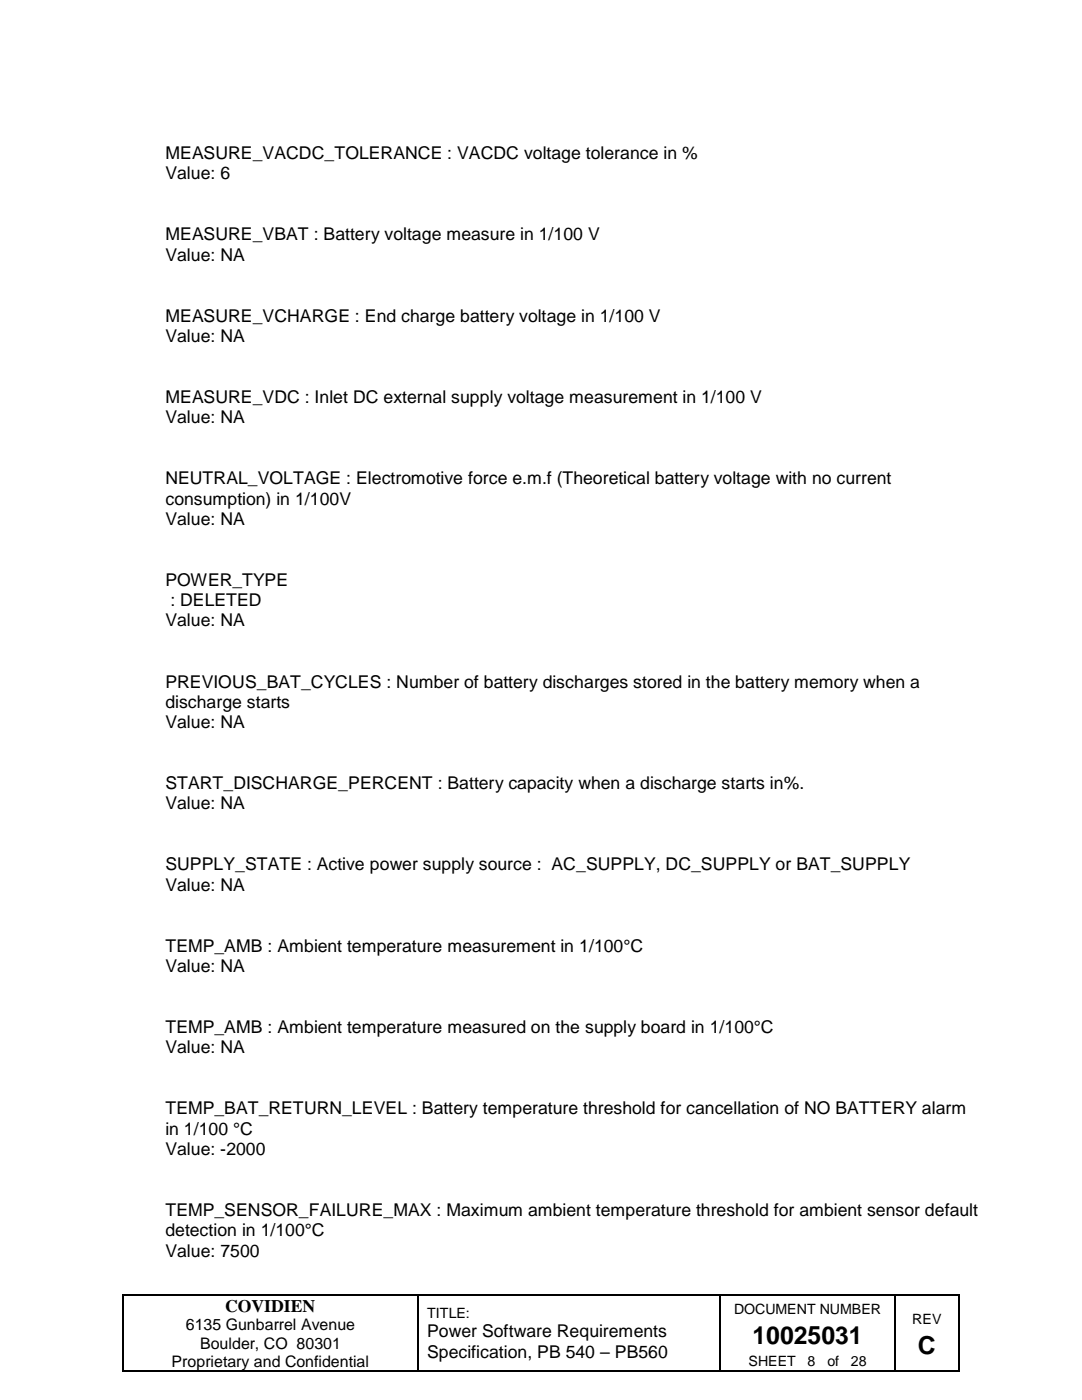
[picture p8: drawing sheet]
<svg xmlns="http://www.w3.org/2000/svg" width="216mm" height="279mm" viewBox="0 0 216 279" stroke-linecap="round" stroke-linejoin="round" font-family="sans-serif">
<defs><g id="words">
<g font-size="4.9">
<text x="150.2" y="268.1">10025031</text>
<text x="183.2" y="270.1">C</text>
</g>
<g font-size="3.5">
<text x="33" y="31.7">MEASURE_VACDC_TOLERANCE : VACDC voltage tolerance in %</text>
<text x="33" y="35.8">Value: 6</text>
<text x="33" y="48">MEASURE_VBAT : Battery voltage measure in 1/100 V</text>
<text x="33" y="52">Value: NA</text>
<text x="33" y="64.2">MEASURE_VCHARGE : End charge battery voltage in 1/100 V</text>
<text x="33" y="68.2">Value: NA</text>
<text x="33" y="80.4">MEASURE_VDC : Inlet DC external supply voltage measurement in 1/100 V</text>
<text x="33" y="84.5">Value: NA</text>
<text x="33" y="96.7">NEUTRAL_VOLTAGE : Electromotive force e.m.f (Theoretical battery voltage with no current</text>
<text x="33" y="100.7">consumption) in 1/100V</text>
<text x="33" y="104.7">Value: NA</text>
<text x="33" y="116.9">POWER_TYPE</text>
<text x="33" y="125">Value: NA</text>
<text x="34" y="121">: DELETED</text>
<text x="33" y="137.2">PREVIOUS_BAT_CYCLES : Number of battery discharges stored in the battery memory when a</text>
<text x="33" y="141.3">discharge starts</text>
<text x="33" y="145.3">Value: NA</text>
<text x="33" y="157.5">START_DISCHARGE_PERCENT : Battery capacity when a discharge starts in%.</text>
<text x="33" y="161.5">Value: NA</text>
<text x="33" y="173.7">SUPPLY_STATE : Active power supply source : AC_SUPPLY, DC_SUPPLY or BAT_SUPPLY</text>
<text x="33" y="177.8">Value: NA</text>
<text x="33" y="190">TEMP_AMB : Ambient temperature measurement in 1/100°C</text>
<text x="33" y="194">Value: NA</text>
<text x="33" y="206.2">TEMP_AMB : Ambient temperature measured on the supply board in 1/100°C</text>
<text x="33" y="210.2">Value: NA</text>
<text x="33" y="222.4">TEMP_BAT_RETURN_LEVEL : Battery temperature threshold for cancellation of NO BATTERY alarm</text>
<text x="33" y="226.4">in 1/100 °C</text>
<text x="33" y="230.5">Value: -2000</text>
<text x="33" y="242.7">TEMP_SENSOR_FAILURE_MAX : Maximum ambient temperature threshold for ambient sensor default</text>
<text x="33" y="246.7">detection in 1/100°C</text>
<text x="33" y="250.8">Value: 7500</text>
<text x="44.9" y="261.8">COVIDIEN</text>
<text x="85.3" y="266.9">Power Software Requirements</text>
<text x="85.3" y="270.9">Specification, PB 540 – PB560</text>
</g>
<g font-size="3.2">
<text x="37.1" y="265.5">6135 Gunbarrel Avenue</text>
<text x="39.9" y="269.2">Boulder, CO 80301</text>
<text x="34.2" y="272.8">Proprietary and Confidential</text>
</g>
<g font-size="2.8">
<text x="85.3" y="263">TITLE:</text>
<text x="146.5" y="262.2">DOCUMENT NUMBER</text>
<text x="182" y="264.2">REV</text>
<text x="149.3" y="272.5">SHEET</text>
<text x="161.2" y="272.5">8</text>
<text x="165.1" y="272.5">of</text>
<text x="169.8" y="272.5">28</text>
</g>
</g></defs>
<path d="M24.5 258.2h.2v.3h-.2zM83.2 258.2h.3v.3h-.3zM143.6 258.2h.2v.3h-.2zM178.5 258.2h.2v.3h-.2zM191.2 258.2h.2v.3h-.2zM24.5 273.5h.2v.3h-.2zM83.2 273.5h.3v.3h-.3zM143.6 273.5h.2v.3h-.2zM178.5 273.5h.2v.3h-.2zM191.2 273.5h.2v.3h-.2z" fill="#000"/>
<g fill="none" stroke="#000" stroke-width=".25">
<path d="M24.6 258.5v15M24.7 258.4h58.5M83.4 258.5v15M83.5 258.4h60.1M143.7 258.5v15M143.8 258.4h34.7M178.6 258.5v15M178.7 258.4h12.5M191.3 258.5v15M24.7 273.6h58.5M83.5 273.6h60.1M143.8 273.6h34.7"/>
<path d="M178.7 273.6h12.5"/>
</g>
<use href="#words"/>
</svg>
